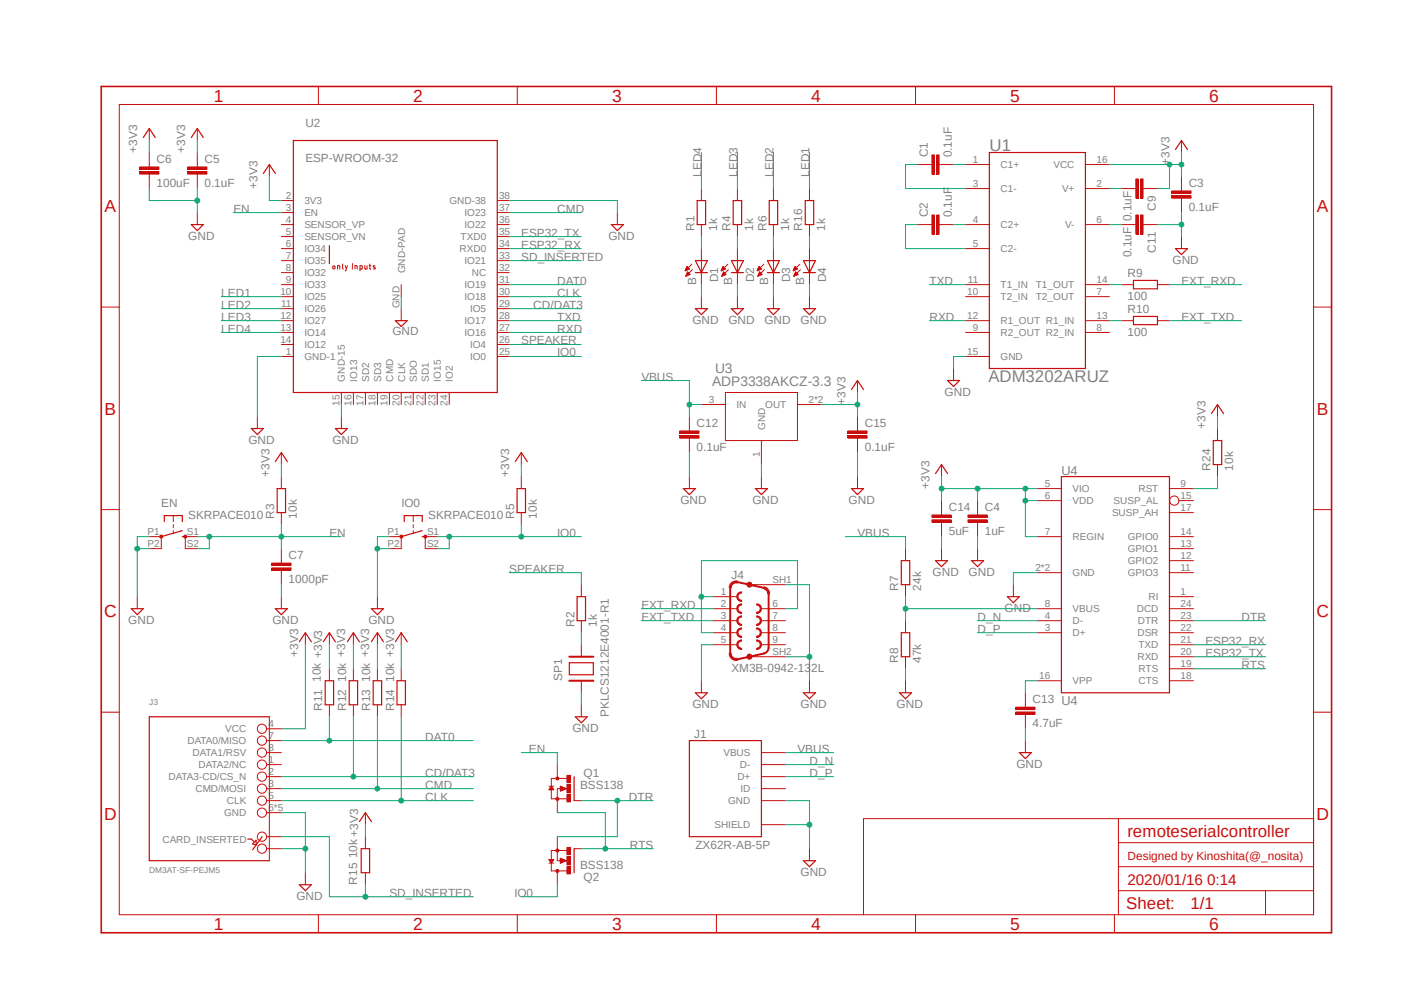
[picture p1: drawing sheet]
<svg xmlns="http://www.w3.org/2000/svg" width="297mm" height="210mm" viewBox="0 0 297 210" stroke-linecap="round" stroke-linejoin="round" font-family="sans-serif">
<defs><g id="words">
<g font-size="3.7" fill="#c90d0c">
<text x="45.3" y="21.5">1</text>
<text x="87.4" y="21.5">2</text>
<text x="129.5" y="21.5">3</text>
<text x="171.6" y="21.5">4</text>
<text x="213.7" y="21.5">5</text>
<text x="255.8" y="21.5">6</text>
<text x="22.1" y="44.8">A</text>
<text x="278.6" y="44.8">A</text>
<text x="22.1" y="87.7">B</text>
<text x="278.6" y="87.7">B</text>
<text x="22" y="130.5">C</text>
<text x="278.5" y="130.5">C</text>
<text x="22" y="173.4">D</text>
<text x="278.5" y="173.4">D</text>
<text x="45.3" y="196.7">1</text>
<text x="87.4" y="196.7">2</text>
<text x="129.5" y="196.7">3</text>
<text x="171.6" y="196.7">4</text>
<text x="213.7" y="196.7">5</text>
<text x="255.8" y="196.7">6</text>
</g>
<g font-size="3.6" fill="#808080">
<text x="209.3" y="32">U1</text>
<text x="209.1" y="80.7">ADM3202ARUZ</text>
</g>
<g font-size="3.6" fill="#c90d0c">
<text x="238.5" y="177">remoteserialcontroller</text>
<text x="238.3" y="192.3">Sheet:</text>
<text x="251.8" y="192.2">1/1</text>
</g>
<text font-size="3.2" fill="#c90d0c" x="238.5" y="187.1">2020/01/16 0:14</text>
<g font-size="2.9" fill="#808080">
<text x="150.6" y="81.5">ADP3338AKCZ-3.3</text>
<text x="151.3" y="79">U3</text>
</g>
<text font-size="2.7" fill="#808080" x="224.5" y="100.5">U4</text>
<g font-size="2.5" fill="#808080">
<text x="64.6" y="26.9">U2</text>
<text x="29" y="32.3" transform="rotate(-90 29 32.3)">+3V3</text>
<text x="33.1" y="34.4">C6</text>
<text x="39.2" y="32.3" transform="rotate(-90 39.2 32.3)">+3V3</text>
<text x="43.3" y="34.4">C5</text>
<text x="64.6" y="34.3">ESP-WROOM-32</text>
<text x="196.3" y="33.3" transform="rotate(-90 196.3 33.3)">C1</text>
<text x="201.3" y="33.3" transform="rotate(-90 201.3 33.3)">0.1uF</text>
<text x="247.4" y="34.8" transform="rotate(-90 247.4 34.8)">+3V3</text>
<text x="33.1" y="39.5">100uF</text>
<text x="43.3" y="39.5">0.1uF</text>
<text x="54.4" y="39.9" transform="rotate(-90 54.4 39.9)">+3V3</text>
<text x="148.4" y="37.3" transform="rotate(-90 148.4 37.3)">LED4</text>
<text x="156" y="37.3" transform="rotate(-90 156 37.3)">LED3</text>
<text x="163.6" y="37.3" transform="rotate(-90 163.6 37.3)">LED2</text>
<text x="171.2" y="37.3" transform="rotate(-90 171.2 37.3)">LED1</text>
<text x="251.5" y="39.5">C3</text>
<text x="49.4" y="45">EN</text>
<text x="117.9" y="45">CMD</text>
<text x="196.3" y="46" transform="rotate(-90 196.3 46)">C2</text>
<text x="201.3" y="46" transform="rotate(-90 201.3 46)">0.1uF</text>
<text x="239.4" y="46.8" transform="rotate(-90 239.4 46.8)">0.1uF</text>
<text x="244.5" y="44.6" transform="rotate(-90 244.5 44.6)">C9</text>
<text x="251.5" y="44.6">0.1uF</text>
<text x="39.8" y="50.7">GND</text>
<text x="110.3" y="52.6">ESP32_RX</text>
<text x="110.3" y="50">ESP32_TX</text>
<text x="128.7" y="50.7">GND</text>
<text x="146.9" y="48.8" transform="rotate(-90 146.9 48.8)">R1</text>
<text x="151.7" y="48.8" transform="rotate(-90 151.7 48.8)">1k</text>
<text x="154.5" y="48.8" transform="rotate(-90 154.5 48.8)">R4</text>
<text x="159.3" y="48.8" transform="rotate(-90 159.3 48.8)">1k</text>
<text x="162.1" y="48.8" transform="rotate(-90 162.1 48.8)">R6</text>
<text x="166.9" y="48.8" transform="rotate(-90 166.9 48.8)">1k</text>
<text x="169.7" y="48.8" transform="rotate(-90 169.7 48.8)">R16</text>
<text x="174.5" y="48.8" transform="rotate(-90 174.5 48.8)">1k</text>
<text x="244.5" y="53.5" transform="rotate(-90 244.5 53.5)">C11</text>
<text x="110.3" y="55.1">SD_INSERTED</text>
<text x="151.9" y="59.7" transform="rotate(-90 151.9 59.7)">D1</text>
<text x="159.6" y="59.7" transform="rotate(-90 159.6 59.7)">D2</text>
<text x="167.2" y="59.7" transform="rotate(-90 167.2 59.7)">D3</text>
<text x="174.8" y="59.7" transform="rotate(-90 174.8 59.7)">D4</text>
<text x="238.5" y="58.7">R9</text>
<text x="239.4" y="54.4" transform="rotate(-90 239.4 54.4)">0.1uF</text>
<text x="248" y="55.8">GND</text>
<text x="46.8" y="62.7">LED1</text>
<text x="46.8" y="65.3">LED2</text>
<text x="112.8" y="65.3">CD/DAT3</text>
<text x="117.9" y="62.7">CLK</text>
<text x="117.9" y="60.2">DAT0</text>
<text x="147.2" y="60.2" transform="rotate(-90 147.2 60.2)">B</text>
<text x="154.9" y="60.2" transform="rotate(-90 154.9 60.2)">B</text>
<text x="162.5" y="60.2" transform="rotate(-90 162.5 60.2)">B</text>
<text x="170.1" y="60.2" transform="rotate(-90 170.1 60.2)">B</text>
<text x="196.6" y="60.2">TXD</text>
<text x="238.5" y="63.5">100</text>
<text x="249.9" y="60.2">EXT_RXD</text>
<text x="46.8" y="67.8">LED3</text>
<text x="46.8" y="70.4">LED4</text>
<text x="83" y="71">GND</text>
<text x="117.9" y="70.4">RXD</text>
<text x="117.9" y="67.8">TXD</text>
<text x="146.5" y="68.5">GND</text>
<text x="154.1" y="68.5">GND</text>
<text x="161.7" y="68.5">GND</text>
<text x="169.3" y="68.5">GND</text>
<text x="196.6" y="67.8">RXD</text>
<text x="238.5" y="71.1">100</text>
<text x="238.5" y="66.3">R10</text>
<text x="249.9" y="67.8">EXT_TXD</text>
<text x="110.3" y="72.9">SPEAKER</text>
<text x="117.9" y="75.4">IO0</text>
<text x="135.7" y="80.5">VBUS</text>
<text x="199.8" y="83.7">GND</text>
<text x="178.9" y="85.6" transform="rotate(-90 178.9 85.6)">+3V3</text>
<text x="52.5" y="93.8">GND</text>
<text x="70.3" y="93.8">GND</text>
<text x="147.4" y="95.3">0.1uF</text>
<text x="147.4" y="90.3">C12</text>
<text x="182.9" y="95.3">0.1uF</text>
<text x="182.9" y="90.3">C15</text>
<text x="255" y="90.6" transform="rotate(-90 255 90.6)">+3V3</text>
<text x="57" y="100.8" transform="rotate(-90 57 100.8)">+3V3</text>
<text x="107.7" y="100.8" transform="rotate(-90 107.7 100.8)">+3V3</text>
<text x="256.1" y="99.5" transform="rotate(-90 256.1 99.5)">R24</text>
<text x="260.9" y="99.5" transform="rotate(-90 260.9 99.5)">10k</text>
<text x="34.1" y="107.1">EN</text>
<text x="84.9" y="107.1">IO0</text>
<text x="143.9" y="106.5">GND</text>
<text x="159.2" y="106.5">GND</text>
<text x="179.5" y="106.5">GND</text>
<text x="196.6" y="103.3" transform="rotate(-90 196.6 103.3)">+3V3</text>
<text x="39.8" y="109.7">SKRPACE010</text>
<text x="58" y="109.7" transform="rotate(-90 58 109.7)">R3</text>
<text x="62.8" y="109.7" transform="rotate(-90 62.8 109.7)">10k</text>
<text x="69.7" y="113.5">EN</text>
<text x="90.6" y="109.7">SKRPACE010</text>
<text x="108.8" y="109.7" transform="rotate(-90 108.8 109.7)">R5</text>
<text x="113.6" y="109.7" transform="rotate(-90 113.6 109.7)">10k</text>
<text x="117.9" y="113.5">IO0</text>
<text x="181.4" y="113.5">VBUS</text>
<text x="200.7" y="113.1">5uF</text>
<text x="200.7" y="108">C14</text>
<text x="208.3" y="113.1">1uF</text>
<text x="208.3" y="108">C4</text>
<text x="61" y="118.2">C7</text>
<text x="61" y="123.3">1000pF</text>
<text x="107.7" y="121.1">SPEAKER</text>
<text x="154.7" y="122.4">J4</text>
<text x="190" y="124.9" transform="rotate(-90 190 124.9)">R7</text>
<text x="194.9" y="124.9" transform="rotate(-90 194.9 124.9)">24k</text>
<text x="197.3" y="121.8">GND</text>
<text x="204.9" y="121.8">GND</text>
<text x="27.1" y="131.9">GND</text>
<text x="57.6" y="131.9">GND</text>
<text x="77.9" y="131.9">GND</text>
<text x="135.7" y="128.7">EXT_RXD</text>
<text x="135.7" y="131.3">EXT_TXD</text>
<text x="206.8" y="131.3">D_N</text>
<text x="212.5" y="129.4">GND</text>
<text x="262.6" y="131.3">DTR</text>
<text x="121.5" y="132.5" transform="rotate(-90 121.5 132.5)">R2</text>
<text x="126.3" y="132.5" transform="rotate(-90 126.3 132.5)">1k</text>
<text x="206.8" y="133.8">D_P</text>
<text x="255" y="136.4">ESP32_RX</text>
<text x="63.1" y="138.9" transform="rotate(-90 63.1 138.9)">+3V3</text>
<text x="118.9" y="144" transform="rotate(-90 118.9 144)">SP1</text>
<text x="154.7" y="142.1">XM3B-0942-132L</text>
<text x="190" y="140.2" transform="rotate(-90 190 140.2)">R8</text>
<text x="194.9" y="140.2" transform="rotate(-90 194.9 140.2)">47k</text>
<text x="255" y="138.9">ESP32_TX</text>
<text x="262.6" y="141.4">RTS</text>
<text x="67.9" y="144.2" transform="rotate(-90 67.9 144.2)">10k +3V3</text>
<text x="73.2" y="144.2" transform="rotate(-90 73.2 144.2)">10k +3V3</text>
<text x="78.3" y="144.2" transform="rotate(-90 78.3 144.2)">10k +3V3</text>
<text x="83.4" y="144.2" transform="rotate(-90 83.4 144.2)">10k +3V3</text>
<text x="146.5" y="149.7">GND</text>
<text x="169.3" y="149.7">GND</text>
<text x="189.7" y="149.7">GND</text>
<text x="218.4" y="148.7">C13 U4</text>
<text x="68.2" y="150.3" transform="rotate(-90 68.2 150.3)">R11</text>
<text x="73.2" y="150.3" transform="rotate(-90 73.2 150.3)">R12</text>
<text x="78.3" y="150.3" transform="rotate(-90 78.3 150.3)">R13</text>
<text x="83.4" y="150.3" transform="rotate(-90 83.4 150.3)">R14</text>
<text x="121.1" y="154.8">GND</text>
<text x="128.8" y="151.6" transform="rotate(-90 128.8 151.6)">PKLCS1212E4001-R1</text>
<text x="218.4" y="153.8">4.7uF</text>
<text x="90" y="156.7">DAT0</text>
<text x="111.9" y="159.2">EN</text>
<text x="146.9" y="156.2">J1</text>
<text x="168.7" y="159.2">VBUS</text>
<text x="171.2" y="161.7">D_N</text>
<text x="90" y="164.3">CD/DAT3</text>
<text x="90" y="166.8">CMD</text>
<text x="122.7" y="166.8">BSS138</text>
<text x="123.4" y="164.3">Q1</text>
<text x="171.2" y="164.3">D_P</text>
<text x="215" y="162.4">GND</text>
<text x="90" y="169.3">CLK</text>
<text x="133.1" y="169.3">DTR</text>
<text x="133.3" y="179.5">RTS</text>
<text x="147.1" y="179.5">ZX62R-AB-5P</text>
<text x="75.5" y="181.5" transform="rotate(-90 75.5 181.5)">10k +3V3</text>
<text x="122.7" y="183.8">BSS138</text>
<text x="169.3" y="185.2">GND</text>
<text x="62.7" y="190.3">GND</text>
<text x="75.5" y="187.1" transform="rotate(-90 75.5 187.1)">R15</text>
<text x="82.4" y="189.7">SD_INSERTED</text>
<text x="108.8" y="189.7">IO0</text>
<text x="123.4" y="186.4">Q2</text>
</g>
<text font-size="2.5" fill="#c90d0c" x="238.5" y="181.8">Designed by Kinoshita(@_nosita)</text>
<g font-size="2.1" fill="#808080">
<text x="205.8" y="34.5">1</text>
<text x="211.7" y="35.6">C1+</text>
<text x="222.8" y="35.6">VCC</text>
<text x="232" y="34.5">16</text>
<text x="205.8" y="39.5">3</text>
<text x="211.7" y="40.6">C1-</text>
<text x="224.7" y="40.6">V+</text>
<text x="232" y="39.5">2</text>
<text x="60.5" y="42">2</text>
<text x="60.5" y="44.6">3</text>
<text x="60.5" y="47.1">4</text>
<text x="64.4" y="43.2">3V3</text>
<text x="64.4" y="45.7">EN</text>
<text x="95.1" y="43.2">GND-38</text>
<text x="98.3" y="45.7">IO23</text>
<text x="105.6" y="42">38</text>
<text x="105.6" y="44.6">37</text>
<text x="105.6" y="47.1">36</text>
<text x="205.8" y="47.1">4</text>
<text x="232" y="47.1">6</text>
<text x="60.5" y="49.7">5</text>
<text x="60.5" y="52.2">6</text>
<text x="64.4" y="48.3">SENSOR_VP</text>
<text x="64.4" y="50.8">SENSOR_VN</text>
<text x="64.4" y="53.3">IO34</text>
<text x="97.2" y="53.3">RXD0</text>
<text x="97.5" y="50.8">TXD0</text>
<text x="98.3" y="48.3">IO22</text>
<text x="105.6" y="49.7">35</text>
<text x="105.6" y="52.2">34</text>
<text x="205.8" y="52.2">5</text>
<text x="211.7" y="53.3">C2-</text>
<text x="211.7" y="48.3">C2+</text>
<text x="225.3" y="48.3">V-</text>
<text x="60.5" y="54.7">7</text>
<text x="60.5" y="57.3">8</text>
<text x="60.5" y="59.8">9</text>
<text x="64.4" y="55.9">IO35</text>
<text x="64.4" y="58.4">IO32</text>
<text x="85.7" y="57.8" transform="rotate(-90 85.7 57.8)">GND-PAD</text>
<text x="98.3" y="55.9">IO21</text>
<text x="99.8" y="58.4">NC</text>
<text x="105.6" y="54.7">33</text>
<text x="105.6" y="57.3">32</text>
<text x="105.6" y="59.8">31</text>
<text x="204.8" y="59.8">11</text>
<text x="232" y="59.8">14</text>
<text x="59.3" y="62.4">10</text>
<text x="59.5" y="64.9">11</text>
<text x="64.4" y="61">IO33</text>
<text x="64.4" y="63.5">IO25</text>
<text x="84.5" y="65.2" transform="rotate(-90 84.5 65.2)">GND</text>
<text x="98.3" y="61">IO19</text>
<text x="98.3" y="63.5">IO18</text>
<text x="105.6" y="62.4">30</text>
<text x="105.6" y="64.9">29</text>
<text x="204.6" y="62.4">10</text>
<text x="211.7" y="61">T1_IN</text>
<text x="211.7" y="63.5">T2_IN</text>
<text x="219.1" y="61">T1_OUT</text>
<text x="219.1" y="63.5">T2_OUT</text>
<text x="232" y="62.4">7</text>
<text x="59.3" y="67.4">12</text>
<text x="59.3" y="70">13</text>
<text x="64.4" y="66">IO26</text>
<text x="64.4" y="68.6">IO27</text>
<text x="64.4" y="71.1">IO14</text>
<text x="98.3" y="68.6">IO17</text>
<text x="98.3" y="71.1">IO16</text>
<text x="99.4" y="66">IO5</text>
<text x="105.6" y="67.4">28</text>
<text x="105.6" y="70">27</text>
<text x="204.6" y="67.4">12</text>
<text x="205.8" y="70">9</text>
<text x="211.7" y="68.6">R1_OUT R1_IN</text>
<text x="211.7" y="71.1">R2_OUT R2_IN</text>
<text x="232" y="67.4">13</text>
<text x="232" y="70">8</text>
<text x="59.3" y="72.5">14</text>
<text x="60.5" y="75.1">1</text>
<text x="64.4" y="76.2">GND-1</text>
<text x="64.4" y="73.6">IO12</text>
<text x="99.4" y="73.6">IO4</text>
<text x="99.4" y="76.2">IO0</text>
<text x="105.6" y="72.5">26</text>
<text x="105.6" y="75.1">25</text>
<text x="204.6" y="75.1">15</text>
<text x="211.7" y="76.2">GND</text>
<text x="73" y="80.7" transform="rotate(-90 73 80.7)">GND-15</text>
<text x="75.5" y="80.7" transform="rotate(-90 75.5 80.7)">IO13</text>
<text x="78.1" y="80.7" transform="rotate(-90 78.1 80.7)">SD2</text>
<text x="80.6" y="80.7" transform="rotate(-90 80.6 80.7)">SD3</text>
<text x="83.1" y="80.7" transform="rotate(-90 83.1 80.7)">CMD</text>
<text x="85.7" y="80.7" transform="rotate(-90 85.7 80.7)">CLK</text>
<text x="88.2" y="80.7" transform="rotate(-90 88.2 80.7)">SDO</text>
<text x="90.7" y="80.7" transform="rotate(-90 90.7 80.7)">SD1</text>
<text x="93.3" y="80.7" transform="rotate(-90 93.3 80.7)">IO15</text>
<text x="95.8" y="80.7" transform="rotate(-90 95.8 80.7)">IO2</text>
<text x="71.8" y="85.8" transform="rotate(-90 71.8 85.8)">15</text>
<text x="74.4" y="85.8" transform="rotate(-90 74.4 85.8)">16</text>
<text x="76.9" y="85.8" transform="rotate(-90 76.9 85.8)">17</text>
<text x="79.5" y="85.8" transform="rotate(-90 79.5 85.8)">18</text>
<text x="82" y="85.8" transform="rotate(-90 82 85.8)">19</text>
<text x="84.5" y="85.8" transform="rotate(-90 84.5 85.8)">20</text>
<text x="87.1" y="85.8" transform="rotate(-90 87.1 85.8)">21</text>
<text x="89.6" y="85.8" transform="rotate(-90 89.6 85.8)">22</text>
<text x="92.2" y="85.8" transform="rotate(-90 92.2 85.8)">23</text>
<text x="94.7" y="85.8" transform="rotate(-90 94.7 85.8)">24</text>
<text x="149.9" y="85.2">3</text>
<text x="155.8" y="86.3">IN</text>
<text x="161.9" y="86.3">OUT</text>
<text x="171" y="85.2">2*2</text>
<text x="161.8" y="90.8" transform="rotate(-90 161.8 90.8)">GND</text>
<text x="160.7" y="96.7" transform="rotate(-90 160.7 96.7)">1</text>
<text x="221" y="103">5</text>
<text x="221" y="105.5">6</text>
<text x="226.9" y="104.1">VIO</text>
<text x="226.9" y="106.6">VDD</text>
<text x="235.6" y="106.6">SUSP_AL</text>
<text x="240.8" y="104.1">RST</text>
<text x="249.7" y="103">9</text>
<text x="249.7" y="105.5">15</text>
<text x="31.2" y="113.2">P1</text>
<text x="39.5" y="113.2">S1</text>
<text x="82" y="113.2">P1</text>
<text x="90.3" y="113.2">S1</text>
<text x="221" y="113.2">7</text>
<text x="235.2" y="109.2">SUSP_AH</text>
<text x="249.7" y="108.1">17</text>
<text x="249.7" y="113.2">14</text>
<text x="31.2" y="115.7">P2</text>
<text x="39.5" y="115.7">S2</text>
<text x="82" y="115.7">P2</text>
<text x="90.3" y="115.7">S2</text>
<text x="226.9" y="114.3">REGIN</text>
<text x="238.6" y="114.3">GPIO0</text>
<text x="238.6" y="116.8">GPIO1</text>
<text x="238.6" y="119.3">GPIO2</text>
<text x="249.7" y="115.7">13</text>
<text x="249.7" y="118.2">12</text>
<text x="152.5" y="125.8">1</text>
<text x="163.4" y="123.3">SH1</text>
<text x="219" y="120.8">2*2</text>
<text x="226.9" y="121.9">GND</text>
<text x="238.6" y="121.9">GPIO3</text>
<text x="249.7" y="125.8">1</text>
<text x="249.7" y="120.8">11</text>
<text x="152.5" y="128.4">2</text>
<text x="152.5" y="130.9">3</text>
<text x="163.4" y="128.4">6</text>
<text x="163.4" y="130.9">7</text>
<text x="221" y="128.4">8</text>
<text x="221" y="130.9">4</text>
<text x="226.9" y="129.5">VBUS</text>
<text x="240.5" y="129.5">DCD</text>
<text x="243" y="127">RI</text>
<text x="249.7" y="128.4">24</text>
<text x="249.7" y="130.9">23</text>
<text x="152.5" y="133.4">4</text>
<text x="152.5" y="136">5</text>
<text x="163.4" y="133.4">8</text>
<text x="163.4" y="136">9</text>
<text x="221" y="133.4">3</text>
<text x="226.9" y="134.6">D+</text>
<text x="226.9" y="132">D-</text>
<text x="240.6" y="134.6">DSR</text>
<text x="240.7" y="132">DTR</text>
<text x="240.8" y="137.1">TXD</text>
<text x="249.7" y="133.4">22</text>
<text x="249.7" y="136">21</text>
<text x="163.4" y="138.5">SH2</text>
<text x="219.8" y="143.6">16</text>
<text x="240.6" y="139.7">RXD</text>
<text x="240.9" y="142.2">RTS</text>
<text x="249.7" y="138.5">20</text>
<text x="249.7" y="141.1">19</text>
<text x="249.7" y="143.6">18</text>
<text x="226.9" y="144.7">VPP</text>
<text x="240.8" y="144.7">CTS</text>
<text x="47.7" y="154.9">VCC</text>
<text x="56.8" y="153.8">4</text>
<text x="39.7" y="157.4">DATA0/MISO</text>
<text x="40.7" y="159.9">DATA1/RSV</text>
<text x="56.8" y="156.3">7</text>
<text x="56.8" y="158.8">8</text>
<text x="56.8" y="161.4">1</text>
<text x="153" y="159.9">VBUS</text>
<text x="35.6" y="165">DATA3-CD/CS_N</text>
<text x="41.4" y="167.6">CMD/MOSI</text>
<text x="42" y="162.5">DATA2/NC</text>
<text x="56.8" y="163.9">2</text>
<text x="56.8" y="166.5">3</text>
<text x="156" y="165">D+</text>
<text x="156.5" y="162.5">D-</text>
<text x="156.6" y="167.6">ID</text>
<text x="47.4" y="172.6">GND</text>
<text x="48" y="170.1">CLK</text>
<text x="56.8" y="169">5</text>
<text x="56.8" y="171.5">6*5</text>
<text x="154.1" y="170.1">GND</text>
<text x="34.4" y="178.2">CARD_INSERTED</text>
<text x="151.1" y="175.2">SHIELD</text>
</g>
<g font-size="1.8" fill="#808080">
<text x="31.6" y="149.1">J3</text>
<text x="31.6" y="184.6">DM3AT-SF-PEJM5</text>
</g>
</g></defs>
<path d="M20.9 17.9l261.2 179.9M282.1 17.9l-261.2 179.9" fill="none" stroke="#fff" stroke-width=".21"/>
<path d="M58.6 103.3h1.8v5.1h-1.8z" fill="none" stroke="#c90d0c" stroke-width=".25"/>
<path d="M59.5 100.8v2.5M59.5 108.4v2.6M59.5 118.6v.5M59.5 120.6v.5" fill="none" stroke="#c90d0c" stroke-width=".21"/>
<path d="M57.5 120.1h4.1v.5h-4.1z" fill-rule="evenodd" fill="#c90d0c"/>
<path d="M57.5 120.1h4.1v.5h-4.1z" fill="none" stroke="#c90d0c" stroke-width=".21"/>
<path d="M57.5 119.1h4.1v.5h-4.1z" fill-rule="evenodd" fill="#c90d0c"/>
<g fill="none" stroke="#c90d0c" stroke-width=".21">
<path d="M110.3 95.7v2.6M34.1 113.5v2.5M36.7 109.1v1.2M36.7 111v.6M36.7 112.2v.7M39.2 113.5v2.5M57.5 119.1h4.1v.5h-4.1zM59.5 116v2.6M110.3 100.8v2.5M110.3 108.4v2.6M29 126.2v2.5M59.5 121.1v2.6"/>
<path d="M59.5 126.2v2.5M79.8 126.2v2.5"/>
</g>
<path d="M109 97.6l1.3-1.9 1.2 1.9M34.8 110.3v-1.2h3.8v1.2M38.6 113.5h.6M38.6 112.2l-4.5 1.3M109.4 103.3h1.8v5.1h-1.8zM27.8 128.7h2.5l-1.3 1.3zM58.3 128.7h2.5l-1.3 1.3zM78.6 128.7h2.5l-1.3 1.3z" fill="none" stroke="#c90d0c" stroke-width=".25"/>
<path d="M33.9 113.2h.4l.2 .3-.2 .2-.2 .1-.2-.1z" fill-rule="evenodd" fill="#c90d0c"/>
<path d="M33.9 113.2h.4l.2 .3-.2 .2-.2 .1-.2-.1z" fill="none" stroke="#c90d0c" stroke-width=".21"/>
<path d="M38.9 113.2h.5l.1 .3-.1 .2-.2 .1-.3-.1z" fill-rule="evenodd" fill="#c90d0c"/>
<path d="M31.6 113.5h2.5M31.6 116h2.5M38.9 113.2h.5l.1 .3-.1 .2-.2 .1-.3-.1zM39.2 113.5h2.5M39.2 116h2.5M84.9 113.5v2.5M87.4 109.1v1.2M87.4 111v.6M87.4 112.2v.7M90 113.5v2.5" fill="none" stroke="#c90d0c" stroke-width=".21"/>
<path d="M85.5 110.3v-1.2h3.8v1.2M89.3 113.5h.7M89.3 112.2l-4.4 1.3" fill="none" stroke="#c90d0c" stroke-width=".25"/>
<path d="M84.7 113.2h.4v.5l-.2 .1-.2-.1z" fill-rule="evenodd" fill="#c90d0c"/>
<path d="M84.7 113.2h.4v.5l-.2 .1-.2-.1z" fill="none" stroke="#c90d0c" stroke-width=".21"/>
<path d="M89.7 113.2h.5v.5l-.2 .1-.3-.1z" fill-rule="evenodd" fill="#c90d0c"/>
<g fill="none" stroke="#c90d0c" stroke-width=".21">
<path d="M41.7 34.8v.5M41.7 36.8v.5M57 34.8v2.5M41.7 45v2.5M59.5 42.4h2.6M59.5 45h2.6M59.5 47.5h2.6M59.5 50h2.6M59.5 52.6h2.6M59.5 55.1h2.6M59.5 57.7h2.6M70.4 56.3h.4l.1 .4-.2 .2-.3-.1z"/>
<path d="M71.4 56.9v-.7l.5 .1v.6M72.5 55.8v1l.1 .1M73 56.2l.3 .7M73.5 56.2l-.3 1.1h-.2M74.5 55.8v.1M74.5 56.2v.7M74.5 55.8h.1M74.5 55.9h.1M75.1 56.9v-.7h.4l.1 .7M76.2 56.9l.4-.1v-.5l-.1-.1h-.3v1.1M77.2 56.2l.1 .7h.3v-.7M78.1 56.2h.3"/>
<path d="M78.2 55.8v1l.2 .1M79.3 56.3l-.2-.1-.2 .1 .4 .3 .1 .3h-.4M105.2 42.4h2.5M105.2 45h2.5M105.2 47.5h2.5M105.2 50h2.5M105.2 52.6h2.5M105.2 55.1h2.5M105.2 57.7h2.5M130.6 45v2.5M59.5 75.4h2.6M59.5 60.2h2.6"/>
<path d="M59.5 62.7h2.6M59.5 65.3h2.6M59.5 67.8h2.6M59.5 70.3h2.6M59.5 72.9h2.6M84.9 60.2v2.5M84.9 65.3v2.5M105.2 75.4h2.5M105.2 60.2h2.5M105.2 62.7h2.5M105.2 65.3h2.5M105.2 67.8h2.5"/>
<path d="M105.2 70.3h2.5M105.2 72.9h2.5M59.5 95.7v2.6M72.2 83v2.6M74.8 83v2.6M77.3 83v2.6M79.8 83v2.6M82.4 83v2.6M84.9 83v2.6M87.4 83v2.6M90 83v2.6M92.5 83v2.6"/>
<path d="M95 83v2.6M82.4 113.5h2.5M82.4 116h2.5M89.7 113.2h.5v.5l-.2 .1-.3-.1zM90 113.5h2.5M90 116h2.5M123 136.4v2.5M123 144v2.5M123 149.1v2.5"/>
</g>
<path d="M55.7 36.7l1.3-1.9 1.3 1.9M62.1 29.7h43.1v53.3h-43.1zM40.5 47.5h2.5l-1.3 1.3zM69.7 51.9v3.9M129.3 47.5h2.6l-1.3 1.3zM83.7 67.8h2.4l-1.2 1.2zM58.3 97.6l1.2-1.9 1.3 1.9M120.4 140.2h5.1v2.5h-5.1zM121.7 151.6h2.5l-1.2 1.3z" fill="none" stroke="#c90d0c" stroke-width=".25"/>
<path d="M120.4 138.9h5.1M120.4 144h5.1" fill="none" stroke="#c90d0c" stroke-width=".42"/>
<path d="M39.7 36.3h4.1v.5h-4.1z" fill-rule="evenodd" fill="#c90d0c"/>
<path d="M39.7 36.3h4.1v.5h-4.1z" fill="none" stroke="#c90d0c" stroke-width=".21"/>
<path d="M39.7 35.3h4.1v.5h-4.1z" fill-rule="evenodd" fill="#c90d0c"/>
<path d="M31.6 27.2v2.5M31.6 34.8v.5M31.6 36.8v.5M39.7 35.3h4.1v.5h-4.1zM41.7 27.2v2.5M41.7 32.3v2.5M41.7 37.3v2.6" fill="none" stroke="#c90d0c" stroke-width=".21"/>
<path d="M30.3 29.1l1.3-1.9 1.3 1.9M40.5 29.1l1.2-1.9 1.3 1.9" fill="none" stroke="#c90d0c" stroke-width=".25"/>
<path d="M29.5 36.3h4.1v.5h-4.1z" fill-rule="evenodd" fill="#c90d0c"/>
<path d="M29.5 36.3h4.1v.5h-4.1z" fill="none" stroke="#c90d0c" stroke-width=".21"/>
<path d="M29.5 35.3h4.1v.5h-4.1z" fill-rule="evenodd" fill="#c90d0c"/>
<g fill="none" stroke="#c90d0c" stroke-width=".21">
<path d="M29.5 35.3h4.1v.5h-4.1zM31.6 32.3v2.5M31.6 37.3v2.6M196.6 34.8h.5M198.7 34.8h.5M145 57.2h.2M145 57.1h.4M145.1 57h.4M145.1 56.9h.7M145.1 56.8h.7M145.1 58.3h.1M145.2 56.7h.5"/>
<path d="M145.2 58.3h.3M145.2 56.6h.4M145.2 58.2h.5M145.2 58.1h.7M145.2 56.6h.3M145.2 58h.7M145.3 56.5h.1M145.3 57.9h.5M145.3 56.4l.5 .5-.9 .4zM145.3 57.8h.5M145.4 57.7h.3M145.4 57.6h.2"/>
<path d="M145.5 57.5l.5 .5-.9 .4zM146.3 55.9l-1.4 1.4M146.5 57l-1.4 1.4M148.4 52.6v7.6M201.7 77.9v2.6M237.2 60.2h2.6M237.2 67.8h2.6M244.9 60.2h2.5M244.9 67.8h2.5M54.4 88.1v2.5M72.2 88.1v2.5"/>
</g>
<path d="M147.1 55.1h2.5l-1.2 2.6zM147.1 57.7h2.5M239.8 59.3h5.1v1.8h-5.1zM239.8 66.9h5.1v1.8h-5.1zM53.2 90.6h2.5l-1.3 1.3zM71 90.6h2.5l-1.3 1.3zM200.4 80.5h2.6l-1.3 1.2z" fill="none" stroke="#c90d0c" stroke-width=".25"/>
<path d="M198.2 32.8h.5v4h-.5z" fill-rule="evenodd" fill="#c90d0c"/>
<path d="M198.2 32.8h.5v4h-.5z" fill="none" stroke="#c90d0c" stroke-width=".21"/>
<path d="M197.1 32.8h.6v4h-.6z" fill-rule="evenodd" fill="#c90d0c"/>
<path d="M194.1 34.8h2.5M197.1 32.8h.6v4h-.6zM199.2 34.8h2.5M196.6 47.5h.5M198.7 47.5h.5" fill="none" stroke="#c90d0c" stroke-width=".21"/>
<path d="M198.2 45.5h.5v4h-.5z" fill-rule="evenodd" fill="#c90d0c"/>
<path d="M198.2 45.5h.5v4h-.5z" fill="none" stroke="#c90d0c" stroke-width=".21"/>
<path d="M197.1 45.5h.6v4h-.6z" fill-rule="evenodd" fill="#c90d0c"/>
<path d="M249.9 39.9v.5M194.1 47.5h2.5M197.1 45.5h.6v4h-.6zM199.2 47.5h2.5M249.9 41.9v.5" fill="none" stroke="#c90d0c" stroke-width=".21"/>
<path d="M247.9 41.4h4.1v.5h-4.1z" fill-rule="evenodd" fill="#c90d0c"/>
<path d="M247.9 41.4h4.1v.5h-4.1z" fill="none" stroke="#c90d0c" stroke-width=".21"/>
<path d="M247.9 40.4h4.1v.5h-4.1z" fill-rule="evenodd" fill="#c90d0c"/>
<path d="M239.8 39.9h.5M241.8 39.9h.5M249.9 29.7v2.6M249.9 37.3v2.6M247.9 40.4h4.1v.5h-4.1zM249.9 42.4v2.6M249.9 50v2.6" fill="none" stroke="#c90d0c" stroke-width=".21"/>
<path d="M248.7 31.6l1.2-1.9 1.3 1.9M248.7 52.6h2.5l-1.3 1.2z" fill="none" stroke="#c90d0c" stroke-width=".25"/>
<path d="M240.3 37.8h.5v4.1h-.5z" fill-rule="evenodd" fill="#c90d0c"/>
<path d="M240.3 37.8h.5v4.1h-.5z" fill="none" stroke="#c90d0c" stroke-width=".21"/>
<path d="M241.3 37.8h.5v4.1h-.5z" fill-rule="evenodd" fill="#c90d0c"/>
<path d="M237.2 39.9h2.6M241.3 37.8h.5v4.1h-.5zM242.3 39.9h2.6M239.8 47.5h.5M241.8 47.5h.5" fill="none" stroke="#c90d0c" stroke-width=".21"/>
<path d="M240.3 45.5h.5v4h-.5z" fill-rule="evenodd" fill="#c90d0c"/>
<path d="M240.3 45.5h.5v4h-.5z" fill="none" stroke="#c90d0c" stroke-width=".21"/>
<path d="M241.3 45.5h.5v4h-.5z" fill-rule="evenodd" fill="#c90d0c"/>
<g fill="none" stroke="#c90d0c" stroke-width=".21">
<path d="M204.3 39.9h5M204.3 34.8h5M229.6 39.9h5.1M229.6 34.8h5.1M204.3 47.5h5M204.3 52.6h5M229.6 47.5h5.1M237.2 47.5h2.6M241.3 45.5h.5v4h-.5zM242.3 47.5h2.6M204.3 60.2h5M204.3 62.7h5"/>
<path d="M204.3 67.8h5M204.3 70.3h5M204.3 75.4h5M229.6 60.2h5.1M229.6 62.7h5.1M229.6 67.8h5.1M229.6 70.3h5.1M64.6 133.8v2.6M69.7 133.8v2.6M74.8 133.8v2.6M79.8 133.8v2.6M84.9 133.8v2.6"/>
<path d="M56.4 156.6h3.1M56.4 159.2h3.1M56.4 154.1h3.1M57 151.6v30.4M69.7 141.4v2.6M69.7 149.1v2.5M74.8 141.4v2.6M74.8 149.1v2.5M79.8 141.4v2.6M79.8 149.1v2.5M84.9 141.4v2.6M84.9 149.1v2.5"/>
<path d="M56.4 161.7h3.1M56.4 164.3h3.1M56.4 166.8h3.1M56.4 169.3h3.1M56.4 171.9h3.1M56.4 177h3.1M56.4 179.5h3.1M77.3 171.9v2.5M77.3 177v2.5M116.1 166.3h1M116.6 166.9v2.1h3.3M117.9 164.3v.3"/>
<path d="M119.9 164.6h-3.3v1.7M120.1 166.8h-2.2v2.5M121.5 169.3h1.5M64.6 184.6v2.5M77.3 184.6v2.5"/>
<circle cx="55.4" cy="159.2" r=".98"/>
<circle cx="55.4" cy="156.6" r=".98"/>
<circle cx="55.4" cy="154.1" r=".98"/>
<circle cx="55.4" cy="177" r=".98"/>
<circle cx="55.4" cy="179.5" r=".98"/>
<circle cx="55.4" cy="164.3" r=".98"/>
<circle cx="55.4" cy="166.8" r=".98"/>
<circle cx="55.4" cy="169.3" r=".98"/>
<circle cx="55.4" cy="161.7" r=".98"/>
<circle cx="55.4" cy="171.9" r=".98"/>
</g>
<g fill="none" stroke="#c90d0c" stroke-width=".25">
<path d="M209.3 32.3h20.3v45.6h-20.3zM63.3 135.7l1.3-1.9 1.3 1.9M68.4 135.7l1.3-1.9 1.3 1.9M73.5 135.7l1.3-1.9 1.2 1.9M78.6 135.7l1.2-1.9 1.3 1.9M83.7 135.7l1.2-1.9 1.2 1.9M57 151.6h-25.4v30.4h25.4M68.8 144h1.8v5.1h-1.8zM73.9 144h1.7v5.1h-1.7zM79 144h1.7v5.1h-1.7zM84 144h1.8v5.1h-1.8zM52.4 177.5h.8l.5 .5"/>
<path d="M54.2 177.7v1l-.8-.2zM55.5 177l-2.1 2.7M76 173.8l1.3-1.9 1.3 1.9M76.4 179.5h1.8v5.1h-1.8zM121.5 164.3v5M63.3 187.1h2.6l-1.3 1.3z"/>
</g>
<path d="M117.7 164.4h.5v.5h-.5l-.1-.3z" fill-rule="evenodd" fill="#c90d0c"/>
<path d="M117.7 164.4h.5v.5h-.5l-.1-.3z" fill="none" stroke="#c90d0c" stroke-width=".21"/>
<path d="M117.7 168.7h.5v.5h-.5l-.1-.2z" fill-rule="evenodd" fill="#c90d0c"/>
<path d="M117.7 168.7h.5v.5h-.5l-.1-.2z" fill="none" stroke="#c90d0c" stroke-width=".21"/>
<path d="M119.9 168.1h.8v1.5h-.8z" fill-rule="evenodd" fill="#c90d0c"/>
<path d="M119.9 168.1h.8v1.5h-.8z" fill="none" stroke="#c90d0c" stroke-width=".21"/>
<path d="M119.9 164h.8v1.5h-.8z" fill-rule="evenodd" fill="#c90d0c"/>
<path d="M119.9 164h.8v1.5h-.8z" fill="none" stroke="#c90d0c" stroke-width=".21"/>
<path d="M119.9 165.9h.8v1.8h-.8z" fill-rule="evenodd" fill="#c90d0c"/>
<g fill="none" stroke="#c90d0c" stroke-width=".21">
<path d="M116.2 167h.9M116.2 166.9h.9M116.3 166.8h.7M116.4 166.7h.5M116.4 166.6h.4M116.5 166.5h.3M116.6 166.4h.1M116.6 166.3l.5 .7h-1zM117.9 161.7v2.6M117.9 169.3v2.6M117.9 179.5v2.5h2.2M118.5 167.1h.7"/>
<path d="M118.5 167h.9M118.5 166.9h1.1M118.5 166.8h1.3M118.5 166.7h1.1M118.5 166.6h.8M118.5 166.5h.6M118.5 166.5h.4M118.5 166.4h.2M118.5 167.3h.2M118.5 167.2h.5M119.8 166.8l-1.3 .5M119.8 166.8l-1.3-.5v1"/>
<path d="M119.9 165.9h.8v1.8h-.8zM119.9 179.9h-3.3v2M121.5 179.5h1.5M116.1 182.5h1M116.6 182.5v1.7h3.3M117.9 184.2v.4"/>
</g>
<path d="M121.5 179.5v5.1" fill="none" stroke="#c90d0c" stroke-width=".25"/>
<path d="M117.7 184l.2-.1 .3 .1v.4h-.5l-.1-.2z" fill-rule="evenodd" fill="#c90d0c"/>
<path d="M117.7 184l.2-.1 .3 .1v.4h-.5l-.1-.2z" fill="none" stroke="#c90d0c" stroke-width=".21"/>
<path d="M117.7 179.7l.2-.2 .3 .2v.4h-.5l-.1-.2z" fill-rule="evenodd" fill="#c90d0c"/>
<path d="M117.7 179.7l.2-.2 .3 .2v.4h-.5l-.1-.2z" fill="none" stroke="#c90d0c" stroke-width=".21"/>
<path d="M119.9 179.2h.8v1.6h-.8z" fill-rule="evenodd" fill="#c90d0c"/>
<path d="M119.9 179.2h.8v1.6h-.8z" fill="none" stroke="#c90d0c" stroke-width=".21"/>
<path d="M119.9 183.3h.8v1.5h-.8z" fill-rule="evenodd" fill="#c90d0c"/>
<path d="M119.9 183.3h.8v1.5h-.8z" fill="none" stroke="#c90d0c" stroke-width=".21"/>
<path d="M119.9 181.1h.8v1.8h-.8z" fill-rule="evenodd" fill="#c90d0c"/>
<g fill="none" stroke="#c90d0c" stroke-width=".21">
<path d="M206.8 108.4v.5M206.8 110.4v.6M219.5 103.3h5M219.5 105.9h5M219.5 113.5h5M247.4 103.3h5.1M247.4 113.5h5.1M247.4 108.4h5.1M247.4 116h5.1M247.4 118.6h5.1M249.4 105.9h3.1M219.5 121.1h5"/>
<path d="M219.5 128.7h5M219.5 133.8h5M219.5 131.3h5M247.4 121.1h5.1M247.4 128.7h5.1M247.4 133.8h5.1M247.4 131.3h5.1M247.4 126.2h5.1M247.4 136.4h5.1M247.4 138.9h5.1M219.5 144h5M247.4 144h5.1"/>
<path d="M247.4 141.4h5.1M117.9 177v2.5M116.1 181.8h1l-.5 .7zM116.2 181.8h.9M116.2 181.9h.9M116.2 182h.8M116.3 182.1h.7M116.4 182.2h.5M116.5 182.2h.3M116.5 182.3h.3M116.5 182.5h.2M116.6 182.5h.1"/>
<path d="M117.9 184.6v2.5M118.5 182.5h.1M118.5 182.5h.3M118.5 182.3h.5M118.5 182.2h.8M118.5 182.2h1M118.5 182.1h1.2M118.5 182h1.2M118.5 181.9h1M118.5 181.8h.8M118.5 181.5l1.3 .5-1.3 .5zM118.5 181.7h.5"/>
<path d="M118.5 181.7h.3M118.5 181.6h.1M119.9 181.1h.8v1.8h-.8z"/>
<circle cx="248.4" cy="105.9" r=".98"/>
</g>
<path d="M224.5 100.8h22.9v45.7h-22.9z" fill="none" stroke="#c90d0c" stroke-width=".25"/>
<path d="M204.8 109.9h4v.5h-4z" fill-rule="evenodd" fill="#c90d0c"/>
<path d="M204.8 109.9h4v.5h-4z" fill="none" stroke="#c90d0c" stroke-width=".21"/>
<path d="M204.8 108.9h4v.5h-4z" fill-rule="evenodd" fill="#c90d0c"/>
<path d="M204.8 108.9h4v.5h-4zM206.8 105.9v2.5M206.8 111v2.5M206.8 116v2.6M214.4 123.7v2.5M216.9 149.1v.5M216.9 151.1v.5" fill="none" stroke="#c90d0c" stroke-width=".21"/>
<path d="M205.5 118.6h2.6l-1.3 1.2zM213.1 126.2h2.5l-1.2 1.3z" fill="none" stroke="#c90d0c" stroke-width=".25"/>
<path d="M214.9 150.6h4v.5h-4z" fill-rule="evenodd" fill="#c90d0c"/>
<path d="M214.9 150.6h4v.5h-4z" fill="none" stroke="#c90d0c" stroke-width=".21"/>
<path d="M214.9 149.6h4v.5h-4z" fill-rule="evenodd" fill="#c90d0c"/>
<path d="M199.2 108.4v.5M199.2 110.4v.6M214.9 149.6h4v.5h-4zM216.9 146.5v2.6M216.9 151.6v2.5M216.9 156.6v2.6" fill="none" stroke="#c90d0c" stroke-width=".21"/>
<path d="M215.6 159.2h2.6l-1.3 1.2z" fill="none" stroke="#c90d0c" stroke-width=".25"/>
<path d="M197.1 109.9h4.1v.5h-4.1z" fill-rule="evenodd" fill="#c90d0c"/>
<path d="M197.1 109.9h4.1v.5h-4.1z" fill="none" stroke="#c90d0c" stroke-width=".21"/>
<path d="M197.1 108.9h4.1v.5h-4.1z" fill-rule="evenodd" fill="#c90d0c"/>
<g fill="none" stroke="#c90d0c" stroke-width=".21">
<path d="M199.2 98.3v2.5M257.6 85.6v2.5M257.6 90.6v2.6M257.6 98.3v2.5M191.6 116v2.6M197.1 108.9h4.1v.5h-4.1zM199.2 105.9v2.5M199.2 111v2.5M199.2 116v2.6M191.6 123.7v2.5M191.6 131.3v2.5M191.6 138.9v2.5"/>
<path d="M161.1 159.2h5.1M191.6 144v2.5M161.1 164.3h5.1M161.1 161.7h5.1M161.1 166.8h5.1M161.1 169.3h5.1M161.1 174.4h5.1M171.2 179.5v2.5"/>
</g>
<path d="M256.3 87.5l1.3-1.9 1.2 1.9M256.7 93.2h1.7v5.1h-1.7zM190.7 118.6h1.7v5.1h-1.7zM197.9 118.6h2.5l-1.2 1.2zM197.9 100.2l1.3-1.9 1.2 1.9M190.7 133.8h1.7v5.1h-1.7zM145.8 156.6h15.3v20.4h-15.3zM190.3 146.5h2.5l-1.2 1.3zM170 182h2.5l-1.3 1.3z" fill="none" stroke="#c90d0c" stroke-width=".25"/>
<path d="M156.1 128.1l.6-.4h.2v.3a.76 .76 0 0 0-.8 .7 .76 .76 0 0 0 .8 .8v.3a1.04 1.04 0 0 1-1-.6 1.04 1.04 0 0 1 .2-1.1z" fill-rule="evenodd" fill="#c90d0c"/>
<path d="M156.1 128.1l.6-.4h.2v.3a.76 .76 0 0 0-.8 .7 .76 .76 0 0 0 .8 .8v.3a1.04 1.04 0 0 1-1-.6 1.04 1.04 0 0 1 .2-1.1z" fill="none" stroke="#c90d0c" stroke-width=".21"/>
<path d="M160.1 127.7a1.02 1.02 0 0 1 1 1 1.02 1.02 0 0 1-1 1.1v-.3a.76 .76 0 0 0 .7-.8 .76 .76 0 0 0-.7-.7z" fill-rule="evenodd" fill="#c90d0c"/>
<path d="M160.1 127.7a1.02 1.02 0 0 1 1 1 1.02 1.02 0 0 1-1 1.1v-.3a.76 .76 0 0 0 .7-.8 .76 .76 0 0 0-.7-.7z" fill="none" stroke="#c90d0c" stroke-width=".21"/>
<path d="M156.1 125.5l.6-.3h.2v.2a.76 .76 0 0 0-.8 .8 .76 .76 0 0 0 .8 .8v.2a1.04 1.04 0 0 1-1-.6 1.04 1.04 0 0 1 .2-1.1z" fill-rule="evenodd" fill="#c90d0c"/>
<path d="M156.1 125.5l.6-.3h.2v.2a.76 .76 0 0 0-.8 .8 .76 .76 0 0 0 .8 .8v.2a1.04 1.04 0 0 1-1-.6 1.04 1.04 0 0 1 .2-1.1z" fill="none" stroke="#c90d0c" stroke-width=".21"/>
<path d="M160.1 132.8a1.02 1.02 0 0 1 1 1 1.02 1.02 0 0 1-1 1v-.2a.76 .76 0 0 0 .7-.8 .76 .76 0 0 0-.7-.7z" fill-rule="evenodd" fill="#c90d0c"/>
<path d="M160.1 132.8a1.02 1.02 0 0 1 1 1 1.02 1.02 0 0 1-1 1v-.2a.76 .76 0 0 0 .7-.8 .76 .76 0 0 0-.7-.7z" fill="none" stroke="#c90d0c" stroke-width=".21"/>
<path d="M156.1 130.6l.6-.3h.2v.2a.76 .76 0 0 0-.8 .8 .76 .76 0 0 0 .8 .7v.3a1.04 1.04 0 0 1-1-.6 1.04 1.04 0 0 1 .2-1.1z" fill-rule="evenodd" fill="#c90d0c"/>
<path d="M156.1 130.6l.6-.3h.2v.2a.76 .76 0 0 0-.8 .8 .76 .76 0 0 0 .8 .7v.3a1.04 1.04 0 0 1-1-.6 1.04 1.04 0 0 1 .2-1.1z" fill="none" stroke="#c90d0c" stroke-width=".21"/>
<path d="M160.1 130.3a1.02 1.02 0 0 1 1 1 1.02 1.02 0 0 1-1 1v-.3a.76 .76 0 0 0 .7-.7 .76 .76 0 0 0-.7-.8z" fill-rule="evenodd" fill="#c90d0c"/>
<path d="M160.1 130.3a1.02 1.02 0 0 1 1 1 1.02 1.02 0 0 1-1 1v-.3a.76 .76 0 0 0 .7-.7 .76 .76 0 0 0-.7-.8z" fill="none" stroke="#c90d0c" stroke-width=".21"/>
<path d="M156.1 133.1l.6-.3h.2v.3a.76 .76 0 0 0-.8 .7 .76 .76 0 0 0 .8 .8v.2a1.04 1.04 0 0 1-1-.6 1.04 1.04 0 0 1 .2-1.1z" fill-rule="evenodd" fill="#c90d0c"/>
<path d="M156.1 133.1l.6-.3h.2v.3a.76 .76 0 0 0-.8 .7 .76 .76 0 0 0 .8 .8v.2a1.04 1.04 0 0 1-1-.6 1.04 1.04 0 0 1 .2-1.1z" fill="none" stroke="#c90d0c" stroke-width=".21"/>
<path d="M160.1 135.3a1.02 1.02 0 0 1 1 1.1 1.02 1.02 0 0 1-1 1v-.3a.76 .76 0 0 0 .7-.7 .76 .76 0 0 0-.7-.8z" fill-rule="evenodd" fill="#c90d0c"/>
<path d="M160.1 135.3a1.02 1.02 0 0 1 1 1.1 1.02 1.02 0 0 1-1 1v-.3a.76 .76 0 0 0 .7-.7 .76 .76 0 0 0-.7-.8z" fill="none" stroke="#c90d0c" stroke-width=".21"/>
<path d="M156.1 135.7l.6-.4h.2v.3a.76 .76 0 0 0-.8 .8 .76 .76 0 0 0 .8 .7v.3a1.04 1.04 0 0 1-1-.6 1.04 1.04 0 0 1 .2-1.1z" fill-rule="evenodd" fill="#c90d0c"/>
<path d="M156.1 135.7l.6-.4h.2v.3a.76 .76 0 0 0-.8 .8 .76 .76 0 0 0 .8 .7v.3a1.04 1.04 0 0 1-1-.6 1.04 1.04 0 0 1 .2-1.1z" fill="none" stroke="#c90d0c" stroke-width=".21"/>
<path d="M154.6 123.3a1.5 1.5 0 0 1 1.4-.4v.4a1.02 1.02 0 0 0-1.3 1h-.4z" fill-rule="evenodd" fill="#c90d0c"/>
<path d="M154.6 123.3a1.5 1.5 0 0 1 1.4-.4v.4a1.02 1.02 0 0 0-1.3 1h-.4z" fill="none" stroke="#c90d0c" stroke-width=".21"/>
<path d="M156 123.1l5.6 1.2" fill="none" stroke="#c90d0c" stroke-width=".42"/>
<path d="M161.6 124.1a1.48 1.48 0 0 1 1.2 1.5h-.4a1.02 1.02 0 0 0-.9-1.1z" fill-rule="evenodd" fill="#c90d0c"/>
<path d="M161.6 124.1a1.48 1.48 0 0 1 1.2 1.5h-.4a1.02 1.02 0 0 0-.9-1.1z" fill="none" stroke="#c90d0c" stroke-width=".21"/>
<path d="M154.5 124.3v13.9M162.6 125.6v11.4a1.36 1.36 0 0 1-1 1.2l-5.6 1.2" fill="none" stroke="#c90d0c" stroke-width=".42"/>
<path d="M154.3 138.2h.4a1.05 1.05 0 0 0 1.3 1v.4a1.41 1.41 0 0 1-1.7-1.4z" fill-rule="evenodd" fill="#c90d0c"/>
<path d="M154.3 138.2h.4a1.05 1.05 0 0 0 1.3 1v.4a1.41 1.41 0 0 1-1.7-1.4zM158.5 123.7h2.6M158.5 138.9h2.6" fill="none" stroke="#c90d0c" stroke-width=".21"/>
<circle cx="158.5" cy="123.7" r=".55" fill="#c90d0c"/>
<circle cx="158.5" cy="123.7" r=".55" fill="none" stroke="#c90d0c" stroke-width=".21"/>
<path d="M158.2 138.5l.3-.2 .4 .2 .2 .4-.2 .4-.4 .1-.3-.1-.2-.4z" fill-rule="evenodd" fill="#c90d0c"/>
<g fill="none" stroke="#c90d0c" stroke-width=".21">
<path d="M145.8 90.6v.5M145.8 92.7v.5M148.4 85.6h5.1M153.5 83h15.2v10.2h-15.2zM161.1 93.2v5.1M168.7 85.6h5.1M150.9 126.2h5.1M150.9 128.7h5.1M150.9 131.3h5.1M150.9 133.8h5.1M150.9 136.4h5.1M158.2 138.5l.3-.2 .4 .2 .2 .4-.2 .4-.4 .1-.3-.1-.2-.4z"/>
<path d="M161.1 128.7h5.1M161.1 131.3h5.1M161.1 133.8h5.1M161.1 136.4h5.1M161.1 123.7h5.1M161.1 138.9h5.1"/>
</g>
<path d="M143.8 92.2h4.1v.5h-4.1z" fill-rule="evenodd" fill="#c90d0c"/>
<path d="M143.8 92.2h4.1v.5h-4.1z" fill="none" stroke="#c90d0c" stroke-width=".21"/>
<path d="M143.8 91.1h4.1v.6h-4.1z" fill-rule="evenodd" fill="#c90d0c"/>
<path d="M143.8 91.1h4.1v.6h-4.1zM145.8 88.1v2.5M145.8 93.2v2.5M181.4 90.6v.5M181.4 92.7v.5" fill="none" stroke="#c90d0c" stroke-width=".21"/>
<path d="M179.4 92.2h4v.5h-4z" fill-rule="evenodd" fill="#c90d0c"/>
<path d="M179.4 92.2h4v.5h-4z" fill="none" stroke="#c90d0c" stroke-width=".21"/>
<path d="M179.4 91.1h4v.6h-4z" fill-rule="evenodd" fill="#c90d0c"/>
<g fill="none" stroke="#c90d0c" stroke-width=".21">
<path d="M67.4 18.3v3.8M109.4 18.3v3.8M151.6 18.3v3.8M193.7 18.3v3.8M235.8 18.3v3.8M25.2 22.1h252.7v171.4h-252.7zM148.4 39.9v2.5M156 39.9v2.5M163.6 39.9v2.5M171.2 39.9v2.5M148.4 47.5v2.5M152.6 57.2h.2"/>
<path d="M152.7 57.1h.3M152.7 57h.5M152.7 56.9h.7M152.7 56.8h.7M152.7 58.3h.2M152.8 56.7h.5M152.8 58.3h.3M152.8 58.2h.5M152.8 56.6h.4M152.8 58.1h.7M152.9 56.6h.2M152.9 58h.6"/>
<path d="M152.9 56.5h.1M152.9 57.9h.6M153 56.4l.5 .5-.9 .4zM153 57.8h.4M153 57.7h.3M153 57.6h.2M153.1 57.5l.5 .5-.9 .4zM154 55.9l-1.4 1.4M154.1 57l-1.4 1.4M156 47.5v2.5M156 52.6v7.6M160.2 57.2h.2"/>
<path d="M160.3 57.1h.3M160.3 57h.5M160.3 56.9h.7M160.4 56.8h.6M160.4 58.3h.1M160.4 56.7h.5M160.4 58.3h.3M160.4 58.2h.5M160.4 56.6h.4M160.4 58.1h.7M160.5 56.6h.2M160.5 58h.7"/>
<path d="M160.5 56.5h.2M160.5 57.9h.6M160.6 57.8h.4M160.6 56.4l.5 .5-.9 .4zM160.6 57.7h.3M160.7 57.6h.1M160.7 57.5l.5 .5-.9 .4zM161.6 55.9l-1.4 1.4M161.7 57l-1.4 1.4M163.6 47.5v2.5M163.6 52.6v7.6M167.9 57.2h.1"/>
<path d="M167.9 57.1h.3M167.9 57h.5M167.9 56.9h.7M168 56.8h.6M168 58.3h.1M168 58.3h.3M168 56.7h.5M168 58.2h.5M168.1 56.6h.3M168.1 58.1h.6M168.1 58h.7M168.1 56.5h.2"/>
<path d="M168.1 57.9h.6M168.2 57.8h.4M168.2 56.4l.5 .5-.9 .4zM168.2 57.7h.3M168.3 57.6h.1M168.3 57.5l.5 .5-.9 .4zM169.2 55.9l-1.4 1.4M169.3 57l-1.4 1.4M171.2 47.5v2.5M171.2 52.6v7.6M21.4 64.9h3.8M148.4 62.7v2.6"/>
<path d="M156 62.7v2.6M163.6 62.7v2.6M171.2 62.7v2.6M277.9 64.9h3.8M179.4 91.1h4v.6h-4zM181.4 80.5v2.5M181.4 88.1v2.5M181.4 93.2v2.5M21.4 107.8h3.8M145.8 100.8v2.5M161.1 100.8v2.5M181.4 100.8v2.5"/>
<path d="M277.9 107.8h3.8M123 123.7v2.5M123 131.3v2.5M21.4 150.6h3.8M148.4 144v2.5M171.2 144v2.5M277.9 150.6h3.8M236.6 173.1v20.4M236.6 178.2h41.3M277.9 173.1h-95.2v20.4M67.4 193.5v3.8M109.4 193.5v3.8"/>
<path d="M151.6 193.5v3.8M193.7 193.5v3.8M235.8 193.5v3.8M236.6 188.4h41.3M236.6 183.3h41.3M267.7 188.4v5.1"/>
</g>
<g fill="none" stroke="#c90d0c" stroke-width=".25">
<path d="M147.5 42.4h1.8v5.1h-1.8zM154.7 55.1h2.6l-1.3 2.6zM154.7 57.7h2.6M155.1 42.4h1.8v5.1h-1.8zM162.3 57.7h2.6M162.3 55.1h2.6l-1.3 2.6zM162.7 42.4h1.8v5.1h-1.8zM170 57.7h2.5M170 55.1h2.5l-1.3 2.6zM170.3 42.4h1.8v5.1h-1.8zM147.1 65.3h2.5l-1.2 1.2zM154.7 65.3h2.6l-1.3 1.2z"/>
<path d="M162.3 65.3h2.6l-1.3 1.2zM170 65.3h2.5l-1.3 1.2zM180.1 82.4l1.3-1.9 1.3 1.9M144.6 103.3h2.5l-1.3 1.3zM159.8 103.3h2.5l-1.2 1.3zM180.1 103.3h2.6l-1.3 1.3zM122.1 126.2h1.8v5.1h-1.8zM147.1 146.5h2.5l-1.2 1.3zM170 146.5h2.5l-1.3 1.3z"/>
</g>
<path d="M21.4 18.3h260.3v179h-260.3z" fill="none" stroke="#c90d0c" stroke-width=".34"/>
<path d="M29 116h2.6M31.6 113.5h-2.6v12.7M59.5 123.7v2.5" fill="none" stroke="#0dab76" stroke-width=".21"/>
<circle cx="29" cy="116" r=".51" fill="#0dab76"/>
<g fill="none" stroke="#0dab76" stroke-width=".21">
<path d="M79.8 116h2.6M82.4 113.5h-2.6v12.7"/>
<circle cx="29" cy="116" r=".51"/>
</g>
<circle cx="79.8" cy="116" r=".51" fill="#0dab76"/>
<g fill="none" stroke="#0dab76" stroke-width=".21">
<path d="M41.7 39.9v5.1M84.9 62.7v2.6M123 146.5v2.6"/>
<circle cx="79.8" cy="116" r=".51"/>
</g>
<circle cx="41.7" cy="42.4" r=".51" fill="#0dab76"/>
<g fill="none" stroke="#0dab76" stroke-width=".21">
<path d="M31.6 39.9v2.5h10.1M107.7 42.4h22.9v2.6M244.9 47.5h5M249.9 45v5M59.5 75.4h-5.1v12.7M204.3 75.4h-2.6v2.5M72.2 85.6v2.5"/>
<circle cx="41.7" cy="42.4" r=".51"/>
</g>
<circle cx="249.9" cy="47.5" r=".51" fill="#0dab76"/>
<g fill="none" stroke="#0dab76" stroke-width=".21">
<path d="M59.5 171.9h5.1v12.7M59.5 179.5h5.1"/>
<circle cx="249.9" cy="47.5" r=".51"/>
</g>
<circle cx="64.6" cy="179.5" r=".51" fill="#0dab76"/>
<g fill="none" stroke="#0dab76" stroke-width=".21">
<path d="M199.2 113.5v2.5M206.8 113.5v2.5M219.5 121.1h-5.1v2.6M191.6 141.4v2.6M216.9 154.1v2.5M166.2 169.3h5v10.2M166.2 174.4h5"/>
<circle cx="64.6" cy="179.5" r=".51"/>
</g>
<circle cx="171.2" cy="174.4" r=".51" fill="#0dab76"/>
<g fill="none" stroke="#0dab76" stroke-width=".21">
<path d="M145.8 95.7v5.1M181.4 95.7v5.1M166.2 123.7h5v20.3M166.2 138.9h5"/>
<circle cx="171.2" cy="174.4" r=".51"/>
</g>
<circle cx="171.2" cy="138.9" r=".51" fill="#0dab76"/>
<g fill="none" stroke="#0dab76" stroke-width=".21">
<path d="M31.6 29.7v2.6M41.7 29.7v2.6M57 37.3v5.1h2.5M234.7 34.8h15.2M249.9 32.3v5M148.4 60.2v2.5M156 60.2v2.5M163.6 60.2v2.5M171.2 60.2v2.5M59.5 98.3v2.5M110.3 98.3v2.5M161.1 98.3v2.5"/>
<path d="M150.9 136.4h-2.5v7.6"/>
<circle cx="171.2" cy="138.9" r=".51"/>
</g>
<circle cx="249.9" cy="34.8" r=".51" fill="#0dab76"/>
<g fill="none" stroke="#0dab76" stroke-width=".21">
<path d="M247.4 34.8v5.1h-2.5"/>
<circle cx="249.9" cy="34.8" r=".51"/>
</g>
<circle cx="247.4" cy="34.8" r=".51" fill="#0dab76"/>
<g fill="none" stroke="#0dab76" stroke-width=".21">
<path d="M216.9 105.9h2.6M219.5 103.3h-2.6v10.2h2.6M64.6 136.4v17.7h-5.1M69.7 136.4v5M74.8 136.4v5M79.8 136.4v5M84.9 136.4v5M77.3 174.4v2.6"/>
<circle cx="247.4" cy="34.8" r=".51"/>
</g>
<circle cx="216.9" cy="105.9" r=".51" fill="#0dab76"/>
<g fill="none" stroke="#0dab76" stroke-width=".21">
<path d="M206.8 103.3h10.1"/>
<circle cx="216.9" cy="105.9" r=".51"/>
</g>
<circle cx="216.9" cy="103.3" r=".51" fill="#0dab76"/>
<g fill="none" stroke="#0dab76" stroke-width=".21">
<path d="M199.2 103.3h7.6v2.6"/>
<circle cx="216.9" cy="103.3" r=".51"/>
</g>
<circle cx="206.8" cy="103.3" r=".51" fill="#0dab76"/>
<g fill="none" stroke="#0dab76" stroke-width=".21">
<path d="M199.2 100.8v5.1"/>
<circle cx="206.8" cy="103.3" r=".51"/>
</g>
<circle cx="199.2" cy="103.3" r=".51" fill="#0dab76"/>
<g fill="none" stroke="#0dab76" stroke-width=".21">
<path d="M173.8 85.6h7.6M181.4 83v5.1M257.6 88.1v2.5"/>
<circle cx="199.2" cy="103.3" r=".51"/>
</g>
<circle cx="181.4" cy="85.6" r=".51" fill="#0dab76"/>
<g fill="none" stroke="#0dab76" stroke-width=".21">
<path d="M107.7 67.8h15.3M107.7 70.3h15.3M196.6 67.8h7.7M196.6 60.2h7.7M59.5 113.5h12.7M59.5 111v5"/>
<circle cx="181.4" cy="85.6" r=".51"/>
</g>
<circle cx="59.5" cy="113.5" r=".51" fill="#0dab76"/>
<g fill="none" stroke="#0dab76" stroke-width=".21">
<path d="M41.7 113.5h2.6v2.5h-2.6"/>
<circle cx="59.5" cy="113.5" r=".51"/>
</g>
<circle cx="44.3" cy="113.5" r=".51" fill="#0dab76"/>
<g fill="none" stroke="#0dab76" stroke-width=".21">
<path d="M49.4 45h10.1M44.3 113.5h15.2M110.3 111v2.5h12.7M110.3 159.2h7.6v2.5"/>
<circle cx="44.3" cy="113.5" r=".51"/>
</g>
<circle cx="110.3" cy="113.5" r=".51" fill="#0dab76"/>
<g fill="none" stroke="#0dab76" stroke-width=".21">
<path d="M92.5 113.5h2.5v2.5h-2.5"/>
<circle cx="110.3" cy="113.5" r=".51"/>
</g>
<circle cx="95" cy="113.5" r=".51" fill="#0dab76"/>
<g fill="none" stroke="#0dab76" stroke-width=".21">
<path d="M148.4 50v2.6M107.7 75.4h15.3M107.7 72.9h15.3M95 113.5h15.3M107.7 121.1h15.3v2.6M123 133.8v2.6M148.4 126.2h2.5M166.2 128.7h2.5v-10.1h-20.3v15.2h2.5M117.9 187.1v2.6h-7.6"/>
<circle cx="95" cy="113.5" r=".51"/>
</g>
<circle cx="148.4" cy="126.2" r=".51" fill="#0dab76"/>
<g fill="none" stroke="#0dab76" stroke-width=".21">
<path d="M194.1 34.8h-2.5v5.1h12.7M201.7 34.8h2.6M234.7 39.9h2.5M194.1 47.5h-2.5v5.1h12.7M201.7 47.5h2.6M234.7 47.5h2.5M107.7 65.3h15.3M234.7 60.2h2.5M234.7 67.8h2.5M247.4 60.2h15.2M247.4 67.8h15.2M135.7 128.7h15.2"/>
<path d="M135.7 131.3h15.2M74.8 151.6v12.7M59.5 164.3h40.6"/>
<circle cx="148.4" cy="126.2" r=".51"/>
</g>
<circle cx="74.8" cy="164.3" r=".51" fill="#0dab76"/>
<g fill="none" stroke="#0dab76" stroke-width=".21">
<path d="M107.7 45h15.3M79.8 151.6v15.2M59.5 166.8h40.6"/>
<circle cx="74.8" cy="164.3" r=".51"/>
</g>
<circle cx="79.8" cy="166.8" r=".51" fill="#0dab76"/>
<g fill="none" stroke="#0dab76" stroke-width=".21">
<path d="M107.7 62.7h15.3M84.9 151.6v17.7M59.5 169.3h40.6"/>
<circle cx="79.8" cy="166.8" r=".51"/>
</g>
<circle cx="84.9" cy="169.3" r=".51" fill="#0dab76"/>
<g fill="none" stroke="#0dab76" stroke-width=".21">
<path d="M107.7 60.2h15.3M59.5 156.6h40.6M69.7 151.6v5"/>
<circle cx="84.9" cy="169.3" r=".51"/>
</g>
<circle cx="69.7" cy="156.6" r=".51" fill="#0dab76"/>
<g fill="none" stroke="#0dab76" stroke-width=".21">
<path d="M59.5 177h10.2v12.7h7.6v-2.6"/>
<circle cx="69.7" cy="156.6" r=".51"/>
</g>
<circle cx="77.3" cy="189.7" r=".51" fill="#0dab76"/>
<g fill="none" stroke="#0dab76" stroke-width=".21">
<path d="M107.7 55.1h15.3M117.9 171.9h10.2v7.6h10.1M77.3 189.7h22.8"/>
<circle cx="77.3" cy="189.7" r=".51"/>
</g>
<circle cx="128.1" cy="179.5" r=".51" fill="#0dab76"/>
<g fill="none" stroke="#0dab76" stroke-width=".21">
<path d="M252.5 141.4h15.2M123 179.5h5.1M138.2 169.3h-7.6v7.7h-12.7"/>
<circle cx="128.1" cy="179.5" r=".51"/>
</g>
<circle cx="130.6" cy="169.3" r=".51" fill="#0dab76"/>
<g fill="none" stroke="#0dab76" stroke-width=".21">
<path d="M135.7 80.5h10.1M148.4 85.6h-2.6v2.5M178.9 113.5h12.7v2.5M252.5 131.3h15.2M166.2 159.2h10.1M219.5 144h-2.6v2.5M123 169.3h7.6"/>
<circle cx="130.6" cy="169.3" r=".51"/>
</g>
<circle cx="145.8" cy="85.6" r=".51" fill="#0dab76"/>
<g fill="none" stroke="#0dab76" stroke-width=".21">
<path d="M145.8 80.5v5.1M191.6 128.7h27.9M191.6 126.2v5.1M206.8 131.3h12.7M206.8 133.8h12.7M166.2 161.7h10.1M166.2 164.3h10.1"/>
<circle cx="145.8" cy="85.6" r=".51"/>
</g>
<circle cx="191.6" cy="128.7" r=".51" fill="#0dab76"/>
<g fill="none" stroke="#0dab76" stroke-width=".21">
<path d="M148.4 32.3v7.6M156 32.3v7.6M163.6 32.3v7.6M171.2 32.3v7.6M107.7 52.6h15.3M107.7 50h15.3M156 50v2.6M163.6 50v2.6M171.2 50v2.6M46.8 62.7h12.7M46.8 65.3h12.7M46.8 67.8h12.7"/>
<path d="M46.8 70.3h12.7M257.6 100.8v2.5h-5.1M252.5 136.4h15.2M252.5 138.9h15.2"/>
<circle cx="191.6" cy="128.7" r=".51"/>
</g>
<use href="#words"/>
</svg>
